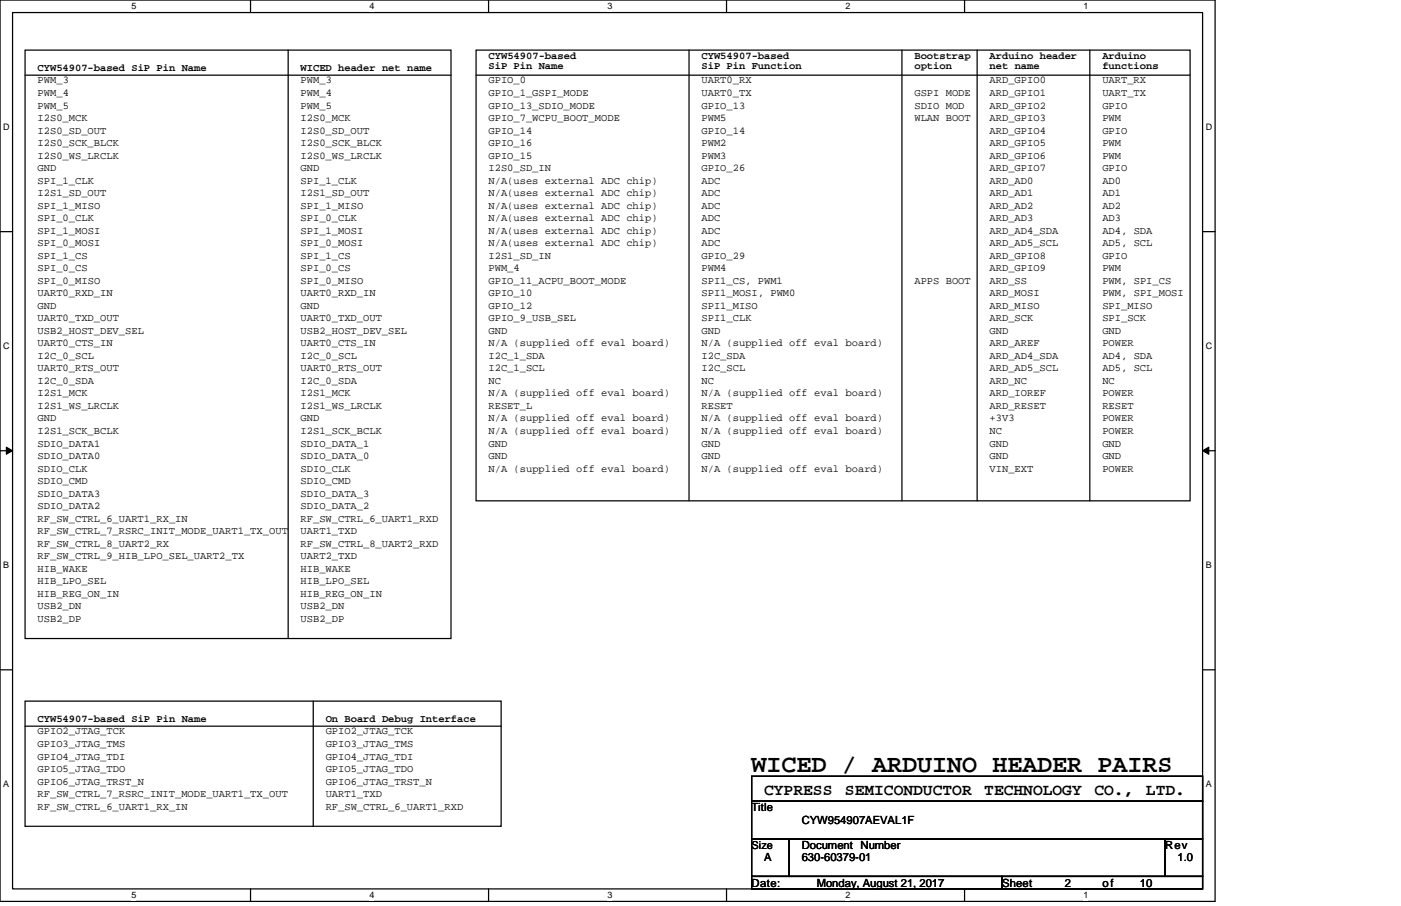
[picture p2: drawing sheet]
<svg xmlns="http://www.w3.org/2000/svg" width="432mm" height="279mm" viewBox="0 0 432 279" stroke-linecap="round" stroke-linejoin="round" font-family="sans-serif">
<defs><g id="words">
<text font-size="7.7" x="231.7" y="238.1">WICED / ARDUINO HEADER PAIRS</text>
<g font-size="5">
<text x="235.5" y="245.2">CYPRESS</text>
<text x="260.4" y="245.2">SEMICONDUCTOR</text>
<text x="303.4" y="245.2">TECHNOLOGY</text>
<text x="337.3" y="245.2">CO.,</text>
<text x="353.2" y="245.2">LTD.</text>
</g>
<g font-size="3.5">
<text x="231.7" y="250.2">Title</text>
<text x="247.1" y="254.1">CYW954907AEVAL1F</text>
<text x="247.1" y="261.8">Document Number</text>
<text x="359.1" y="261.8">Rev</text>
<text x="235.5" y="265.7">A</text>
<text x="247.1" y="265.7">630-60379-01</text>
<text x="362.9" y="265.7">1.0</text>
<text x="231.7" y="273.4">Date:</text>
<text x="251.7" y="273.4">Monday, August 21, 2017</text>
<text x="308.9" y="273.4">Sheet</text>
<text x="328.2" y="273.4">2</text>
<text x="339.8" y="273.4">of</text>
<text x="351.3" y="273.4">10</text>
</g>
<text font-size="3.4" x="231.7" y="261.7">Size</text>
<g font-size="3.2">
<text x="11.6" y="22">CYW54907-based SiP Pin Name</text>
<text x="92.7" y="22">WICED header net name</text>
<text x="150.6" y="18.1">CYW54907-based</text>
<text x="150.6" y="21.4">SiP Pin Name</text>
<text x="216.2" y="18.1">CYW54907-based</text>
<text x="216.2" y="21.4">SiP Pin Function</text>
<text x="281.9" y="18.1">Bootstrap</text>
<text x="281.9" y="21.4">option</text>
<text x="305" y="18.1">Arduino header</text>
<text x="305" y="21.4">net name</text>
<text x="339.8" y="18.1">Arduino</text>
<text x="339.8" y="21.4">functions</text>
<text x="11.6" y="25.7">PWM_3</text>
<text x="11.6" y="29.6">PWM_4</text>
<text x="92.7" y="25.7">PWM_3</text>
<text x="92.7" y="29.6">PWM_4</text>
<text x="150.6" y="25.7">GPIO_0</text>
<text x="150.6" y="29.6">GPIO_1_GSPI_MODE</text>
<text x="216.2" y="25.7">UART0_RX</text>
<text x="216.2" y="29.6">UART0_TX</text>
<text x="281.9" y="29.6">GSPI MODE</text>
<text x="305" y="25.7">ARD_GPIO0</text>
<text x="305" y="29.6">ARD_GPIO1</text>
<text x="339.8" y="25.7">UART_RX</text>
<text x="339.8" y="29.6">UART_TX</text>
<text x="11.6" y="33.5">PWM_5</text>
<text x="92.7" y="33.5">PWM_5</text>
<text x="150.6" y="33.5">GPIO_13_SDIO_MODE</text>
<text x="216.2" y="33.5">GPIO_13</text>
<text x="281.9" y="33.5">SDIO MOD</text>
<text x="305" y="33.5">ARD_GPIO2</text>
<text x="339.8" y="33.5">GPIO</text>
<text x="11.6" y="37.3">I2S0_MCK</text>
<text x="11.6" y="41.2">I2S0_SD_OUT</text>
<text x="92.7" y="37.3">I2S0_MCK</text>
<text x="92.7" y="41.2">I2S0_SD_OUT</text>
<text x="150.6" y="37.3">GPIO_7_WCPU_BOOT_MODE</text>
<text x="150.6" y="41.2">GPIO_14</text>
<text x="216.2" y="37.3">PWM5</text>
<text x="216.2" y="41.2">GPIO_14</text>
<text x="281.9" y="37.3">WLAN BOOT</text>
<text x="305" y="37.3">ARD_GPIO3</text>
<text x="305" y="41.2">ARD_GPIO4</text>
<text x="339.8" y="37.3">PWM</text>
<text x="339.8" y="41.2">GPIO</text>
<text x="11.6" y="45">I2S0_SCK_BLCK</text>
<text x="92.7" y="45">I2S0_SCK_BLCK</text>
<text x="150.6" y="45">GPIO_16</text>
<text x="216.2" y="45">PWM2</text>
<text x="305" y="45">ARD_GPIO5</text>
<text x="339.8" y="45">PWM</text>
<text x="11.6" y="48.9">I2S0_WS_LRCLK</text>
<text x="11.6" y="52.8">GND</text>
<text x="92.7" y="48.9">I2S0_WS_LRCLK</text>
<text x="92.7" y="52.8">GND</text>
<text x="150.6" y="48.9">GPIO_15</text>
<text x="150.6" y="52.8">I2S0_SD_IN</text>
<text x="216.2" y="48.9">PWM3</text>
<text x="216.2" y="52.8">GPIO_26</text>
<text x="305" y="48.9">ARD_GPIO6</text>
<text x="305" y="52.8">ARD_GPIO7</text>
<text x="339.8" y="48.9">PWM</text>
<text x="339.8" y="52.8">GPIO</text>
<text x="11.6" y="56.6">SPI_1_CLK</text>
<text x="92.7" y="56.6">SPI_1_CLK</text>
<text x="150.6" y="56.6">N/A(uses external ADC chip)</text>
<text x="216.2" y="56.6">ADC</text>
<text x="305" y="56.6">ARD_AD0</text>
<text x="339.8" y="56.6">AD0</text>
<text x="11.6" y="60.5">I2S1_SD_OUT</text>
<text x="11.6" y="64.3">SPI_1_MISO</text>
<text x="92.7" y="60.5">I2S1_SD_OUT</text>
<text x="92.7" y="64.3">SPI_1_MISO</text>
<text x="150.6" y="60.5">N/A(uses external ADC chip)</text>
<text x="150.6" y="64.3">N/A(uses external ADC chip)</text>
<text x="216.2" y="60.5">ADC</text>
<text x="216.2" y="64.3">ADC</text>
<text x="305" y="60.5">ARD_AD1</text>
<text x="305" y="64.3">ARD_AD2</text>
<text x="339.8" y="60.5">AD1</text>
<text x="339.8" y="64.3">AD2</text>
<text x="11.6" y="68.2">SPI_0_CLK</text>
<text x="92.7" y="68.2">SPI_0_CLK</text>
<text x="150.6" y="68.2">N/A(uses external ADC chip)</text>
<text x="216.2" y="68.2">ADC</text>
<text x="305" y="68.2">ARD_AD3</text>
<text x="339.8" y="68.2">AD3</text>
<text x="11.6" y="72.1">SPI_1_MOSI</text>
<text x="11.6" y="75.9">SPI_0_MOSI</text>
<text x="92.7" y="72.1">SPI_1_MOSI</text>
<text x="92.7" y="75.9">SPI_0_MOSI</text>
<text x="150.6" y="72.1">N/A(uses external ADC chip)</text>
<text x="150.6" y="75.9">N/A(uses external ADC chip)</text>
<text x="216.2" y="72.1">ADC</text>
<text x="216.2" y="75.9">ADC</text>
<text x="305" y="72.1">ARD_AD4_SDA</text>
<text x="305" y="75.9">ARD_AD5_SCL</text>
<text x="339.8" y="72.1">AD4, SDA</text>
<text x="339.8" y="75.9">AD5, SCL</text>
<text x="11.6" y="79.8">SPI_1_CS</text>
<text x="11.6" y="83.7">SPI_0_CS</text>
<text x="92.7" y="79.8">SPI_1_CS</text>
<text x="92.7" y="83.7">SPI_0_CS</text>
<text x="150.6" y="79.8">I2S1_SD_IN</text>
<text x="150.6" y="83.7">PWM_4</text>
<text x="216.2" y="79.8">GPIO_29</text>
<text x="216.2" y="83.7">PWM4</text>
<text x="305" y="79.8">ARD_GPIO8</text>
<text x="305" y="83.7">ARD_GPIO9</text>
<text x="339.8" y="79.8">GPIO</text>
<text x="339.8" y="83.7">PWM</text>
<text x="11.6" y="87.5">SPI_0_MISO</text>
<text x="92.7" y="87.5">SPI_0_MISO</text>
<text x="150.6" y="87.5">GPIO_11_ACPU_BOOT_MODE</text>
<text x="216.2" y="87.5">SPI1_CS, PWM1</text>
<text x="281.9" y="87.5">APPS BOOT</text>
<text x="305" y="87.5">ARD_SS</text>
<text x="339.8" y="87.5">PWM, SPI_CS</text>
<text x="11.6" y="91.4">UART0_RXD_IN</text>
<text x="11.6" y="95.2">GND</text>
<text x="92.7" y="91.4">UART0_RXD_IN</text>
<text x="92.7" y="95.2">GND</text>
<text x="150.6" y="91.4">GPIO_10</text>
<text x="150.6" y="95.2">GPIO_12</text>
<text x="216.2" y="91.4">SPI1_MOSI, PWM0</text>
<text x="216.2" y="95.2">SPI1_MISO</text>
<text x="305" y="91.4">ARD_MOSI</text>
<text x="305" y="95.2">ARD_MISO</text>
<text x="339.8" y="91.4">PWM, SPI_MOSI</text>
<text x="339.8" y="95.2">SPI_MISO</text>
<text x="11.6" y="99.1">UART0_TXD_OUT</text>
<text x="92.7" y="99.1">UART0_TXD_OUT</text>
<text x="150.6" y="99.1">GPIO_9_USB_SEL</text>
<text x="216.2" y="99.1">SPI1_CLK</text>
<text x="305" y="99.1">ARD_SCK</text>
<text x="339.8" y="99.1">SPI_SCK</text>
<text x="11.6" y="103">USB2_HOST_DEV_SEL</text>
<text x="11.6" y="106.8">UART0_CTS_IN</text>
<text x="92.7" y="103">USB2_HOST_DEV_SEL</text>
<text x="92.7" y="106.8">UART0_CTS_IN</text>
<text x="150.6" y="103">GND</text>
<text x="150.6" y="106.8">N/A (supplied off eval board)</text>
<text x="216.2" y="103">GND</text>
<text x="216.2" y="106.8">N/A (supplied off eval board)</text>
<text x="305" y="103">GND</text>
<text x="305" y="106.8">ARD_AREF</text>
<text x="339.8" y="103">GND</text>
<text x="339.8" y="106.8">POWER</text>
<text x="11.6" y="110.7">I2C_0_SCL</text>
<text x="92.7" y="110.7">I2C_0_SCL</text>
<text x="150.6" y="110.7">I2C_1_SDA</text>
<text x="216.2" y="110.7">I2C_SDA</text>
<text x="305" y="110.7">ARD_AD4_SDA</text>
<text x="339.8" y="110.7">AD4, SDA</text>
<text x="11.6" y="114.5">UART0_RTS_OUT</text>
<text x="11.6" y="118.4">I2C_0_SDA</text>
<text x="92.7" y="114.5">UART0_RTS_OUT</text>
<text x="92.7" y="118.4">I2C_0_SDA</text>
<text x="150.6" y="114.5">I2C_1_SCL</text>
<text x="150.6" y="118.4">NC</text>
<text x="216.2" y="114.5">I2C_SCL</text>
<text x="216.2" y="118.4">NC</text>
<text x="305" y="114.5">ARD_AD5_SCL</text>
<text x="305" y="118.4">ARD_NC</text>
<text x="339.8" y="114.5">AD5, SCL</text>
<text x="339.8" y="118.4">NC</text>
<text x="11.6" y="122.3">I2S1_MCK</text>
<text x="92.7" y="122.3">I2S1_MCK</text>
<text x="150.6" y="122.3">N/A (supplied off eval board)</text>
<text x="216.2" y="122.3">N/A (supplied off eval board)</text>
<text x="305" y="122.3">ARD_IOREF</text>
<text x="339.8" y="122.3">POWER</text>
<text x="11.6" y="126.1">I2S1_WS_LRCLK</text>
<text x="11.6" y="130">GND</text>
<text x="92.7" y="126.1">I2S1_WS_LRCLK</text>
<text x="92.7" y="130">GND</text>
<text x="150.6" y="126.1">RESET_L</text>
<text x="150.6" y="130">N/A (supplied off eval board)</text>
<text x="216.2" y="126.1">RESET</text>
<text x="216.2" y="130">N/A (supplied off eval board)</text>
<text x="305" y="126.1">ARD_RESET</text>
<text x="305" y="130">+3V3</text>
<text x="339.8" y="126.1">RESET</text>
<text x="339.8" y="130">POWER</text>
<text x="11.6" y="133.8">I2S1_SCK_BCLK</text>
<text x="11.6" y="137.7">SDIO_DATA1</text>
<text x="92.7" y="133.8">I2S1_SCK_BCLK</text>
<text x="92.7" y="137.7">SDIO_DATA_1</text>
<text x="150.6" y="133.8">N/A (supplied off eval board)</text>
<text x="150.6" y="137.7">GND</text>
<text x="216.2" y="133.8">N/A (supplied off eval board)</text>
<text x="216.2" y="137.7">GND</text>
<text x="305" y="133.8">NC</text>
<text x="305" y="137.7">GND</text>
<text x="339.8" y="133.8">POWER</text>
<text x="339.8" y="137.7">GND</text>
<text x="11.6" y="141.6">SDIO_DATA0</text>
<text x="92.7" y="141.6">SDIO_DATA_0</text>
<text x="150.6" y="141.6">GND</text>
<text x="216.2" y="141.6">GND</text>
<text x="305" y="141.6">GND</text>
<text x="339.8" y="141.6">GND</text>
<text x="11.6" y="145.4">SDIO_CLK</text>
<text x="11.6" y="149.3">SDIO_CMD</text>
<text x="92.7" y="145.4">SDIO_CLK</text>
<text x="92.7" y="149.3">SDIO_CMD</text>
<text x="150.6" y="145.4">N/A (supplied off eval board)</text>
<text x="216.2" y="145.4">N/A (supplied off eval board)</text>
<text x="305" y="145.4">VIN_EXT</text>
<text x="339.8" y="145.4">POWER</text>
<text x="11.6" y="153.1">SDIO_DATA3</text>
<text x="92.7" y="153.1">SDIO_DATA_3</text>
<text x="11.6" y="157">SDIO_DATA2</text>
<text x="11.6" y="160.9">RF_SW_CTRL_6_UART1_RX_IN</text>
<text x="92.7" y="157">SDIO_DATA_2</text>
<text x="92.7" y="160.9">RF_SW_CTRL_6_UART1_RXD</text>
<text x="11.6" y="164.7">RF_SW_CTRL_7_RSRC_INIT_MODE_UART1_TX_OUT</text>
<text x="92.7" y="164.7">UART1_TXD</text>
<text x="11.6" y="172.4">RF_SW_CTRL_9_HIB_LPO_SEL_UART2_TX</text>
<text x="11.6" y="168.6">RF_SW_CTRL_8_UART2_RX</text>
<text x="92.7" y="168.6">RF_SW_CTRL_8_UART2_RXD</text>
<text x="92.7" y="172.4">UART2_TXD</text>
<text x="11.6" y="176.3">HIB_WAKE</text>
<text x="92.7" y="176.3">HIB_WAKE</text>
<text x="11.6" y="180.2">HIB_LPO_SEL</text>
<text x="11.6" y="184">HIB_REG_ON_IN</text>
<text x="92.7" y="184">HIB_REG_ON_IN</text>
<text x="92.7" y="180.2">HIB_LPO_SEL</text>
<text x="11.6" y="187.9">USB2_DN</text>
<text x="11.6" y="191.7">USB2_DP</text>
<text x="92.7" y="187.9">USB2_DN</text>
<text x="92.7" y="191.7">USB2_DP</text>
<text x="11.6" y="226.5">GPIO2_JTAG_TCK</text>
<text x="11.6" y="222.8">CYW54907-based SiP Pin Name</text>
<text x="100.4" y="222.8">On Board Debug Interface</text>
<text x="100.4" y="226.5">GPIO2_JTAG_TCK</text>
<text x="11.6" y="230.4">GPIO3_JTAG_TMS</text>
<text x="100.4" y="230.4">GPIO3_JTAG_TMS</text>
<text x="11.6" y="234.2">GPIO4_JTAG_TDI</text>
<text x="11.6" y="238.1">GPIO5_JTAG_TDO</text>
<text x="100.4" y="234.2">GPIO4_JTAG_TDI</text>
<text x="100.4" y="238.1">GPIO5_JTAG_TDO</text>
<text x="11.6" y="241.9">GPIO6_JTAG_TRST_N</text>
<text x="11.6" y="245.8">RF_SW_CTRL_7_RSRC_INIT_MODE_UART1_TX_OUT</text>
<text x="100.4" y="245.8">UART1_TXD</text>
<text x="100.4" y="241.9">GPIO6_JTAG_TRST_N</text>
<text x="11.6" y="249.7">RF_SW_CTRL_6_UART1_RX_IN</text>
<text x="100.4" y="249.7">RF_SW_CTRL_6_UART1_RXD</text>
</g>
<g font-size="2.8">
<text x="40.5" y="2.9">5</text>
<text x="113.9" y="2.9">4</text>
<text x="187.2" y="2.9">3</text>
<text x="260.6" y="2.9">2</text>
<text x="333.9" y="2.9">1</text>
<text x="1" y="40.1">D</text>
<text x="371.6" y="40.1">D</text>
<text x="1" y="107.7">C</text>
<text x="371.6" y="107.7">C</text>
<text x="1" y="175.3">B</text>
<text x="371.6" y="175.3">B</text>
<text x="1" y="242.8">A</text>
<text x="371.6" y="242.8">A</text>
<text x="40.5" y="277">5</text>
<text x="113.9" y="277">4</text>
<text x="187.2" y="277">3</text>
<text x="260.6" y="277">2</text>
<text x="333.9" y="277">1</text>
</g>
</g></defs>
<path d="M0 0h374.5v278h-374.5zM3.9 3.9h366.7v270.2h-366.7z" fill="none" stroke="#000" stroke-width=".38"/>
<g fill="#fff">
<path d="M40.5 .4h1.6v3.1h-1.6z"/>
<path d="M40.5 274.5h1.6v3.1h-1.6z"/>
</g>
<path d="M77.2 0v3.9M77.2 274.1v3.9" fill="none" stroke="#000" stroke-width=".38"/>
<g fill="#fff">
<path d="M113.9 .4h1.5v3.1h-1.5z"/>
<path d="M113.9 274.5h1.5v3.1h-1.5z"/>
</g>
<path d="M150.6 0v3.9M150.6 274.1v3.9" fill="none" stroke="#000" stroke-width=".38"/>
<g fill="#fff">
<path d="M187.2 .4h1.6v3.1h-1.6z"/>
<path d="M187.2 274.5h1.6v3.1h-1.6z"/>
</g>
<path d="M223.9 0v3.9M223.9 274.1v3.9" fill="none" stroke="#000" stroke-width=".38"/>
<g fill="#fff">
<path d="M260.6 .4h1.5v3.1h-1.5z"/>
<path d="M260.6 274.5h1.5v3.1h-1.5z"/>
</g>
<path d="M297.3 0v3.9M297.3 274.1v3.9" fill="none" stroke="#000" stroke-width=".38"/>
<g fill="#fff">
<path d="M333.9 .4h1.6v3.1h-1.6z"/>
<path d="M333.9 274.5h1.6v3.1h-1.6z"/>
<path d="M1 37.7h2v3h-2z"/>
<path d="M371.6 37.7h2v3h-2z"/>
<path d="M1 105.2h2v3.1h-2z"/>
<path d="M371.6 105.2h2v3.1h-2z"/>
</g>
<path d="M0 71.4h3.9M370.6 71.4h3.9" fill="none" stroke="#000" stroke-width=".38"/>
<g fill="#fff">
<path d="M1 172.8h1.8v3.1h-1.8z"/>
<path d="M371.6 172.8h1.9v3.1h-1.9z"/>
</g>
<path d="M0 139h3.9M370.6 139h3.9" fill="none" stroke="#000" stroke-width=".38"/>
<path d="M1.9 137.9l2 1.1-2 1.1zM370.6 139l2-1.1v2.2z" fill="#000" stroke="#000" stroke-width=".31"/>
<g fill="#fff">
<path d="M1 240.3h1.8v3.1h-1.8z"/>
<path d="M371.6 240.3h1.9v3.1h-1.9z"/>
</g>
<g fill="none" stroke="#000" stroke-width=".38">
<path d="M7.7 15.5h131.3v181.4h-131.3zM88.8 15.5v181.4M146.7 15.5h220.1v139h-220.1zM212.4 15.5v139M278 15.5v139M301.2 15.5v139M335.9 15.5v139M7.7 23.2h131.3M146.7 23.2h220.1M0 206.6h3.9M7.7 216.2h146.8v38.6h-146.8zM96.5 216.2v38.6"/>
<path d="M370.6 206.6h3.9M7.7 223.9h146.8M231.7 239.4h138.9v7.7h-138.9zM231.7 258.7h11.5v11.6h-11.5zM231.7 247.1h138.9v11.6h-138.9zM243.2 258.7h115.9v11.6h-115.9zM359.1 258.7h11.5v11.6h-11.5zM231.7 270.3h77.2v3.8h-77.2zM308.9 270.3h61.7v3.8h-61.7z"/>
</g>
<use href="#words"/>
</svg>
